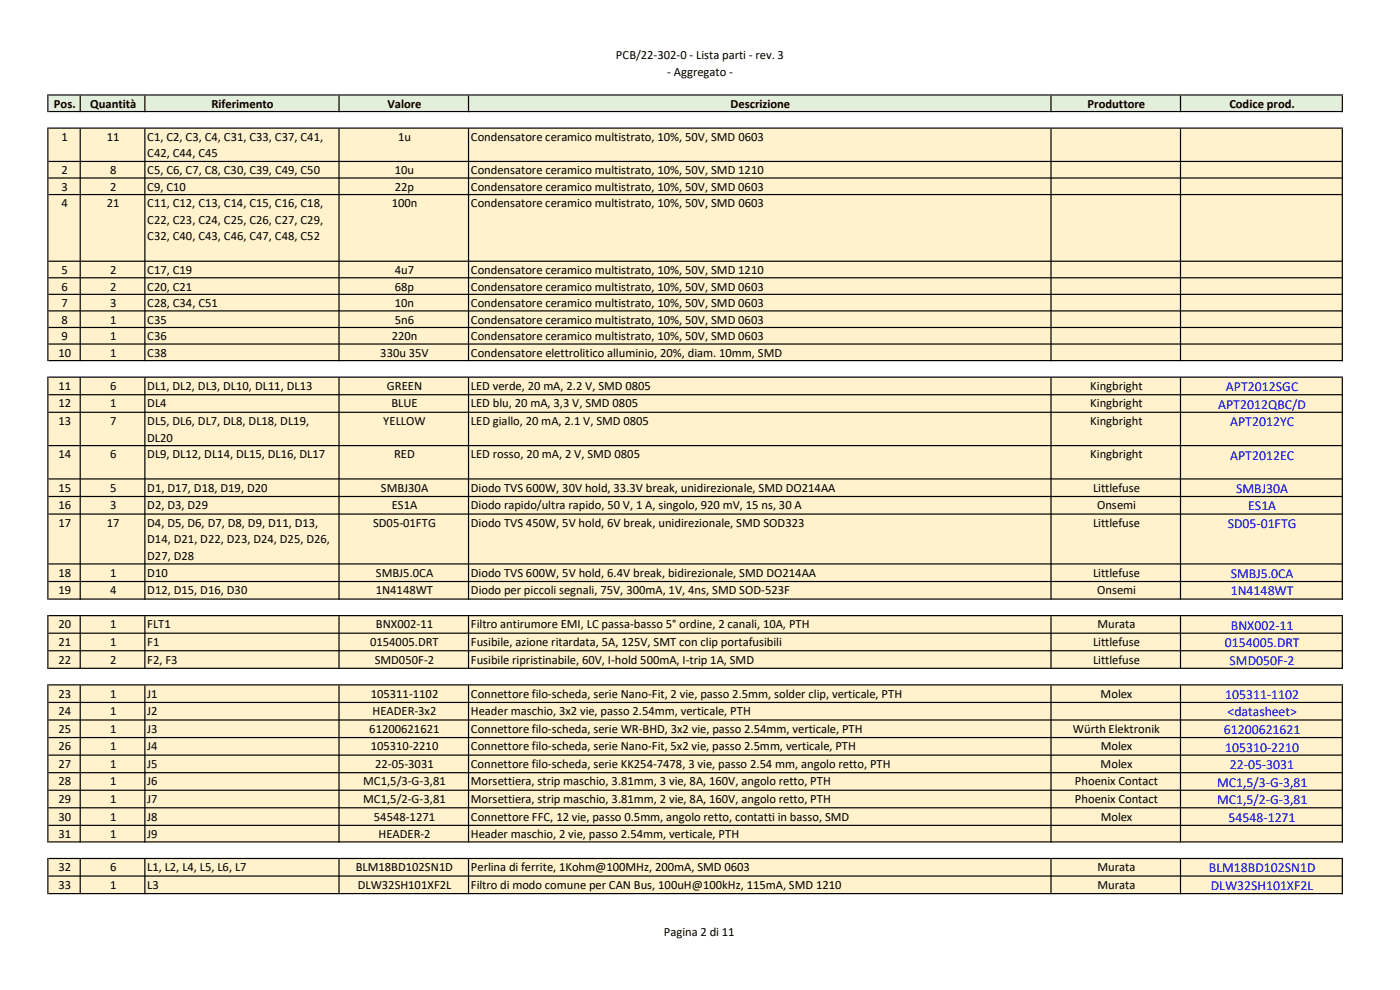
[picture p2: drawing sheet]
<svg xmlns="http://www.w3.org/2000/svg" width="297mm" height="210mm" viewBox="0 0 297 210" stroke-linecap="round" stroke-linejoin="round" font-family="sans-serif">
<defs><g id="words">
<g font-size="2.9" fill="#00f">
<text x="260.1" y="83">APT2012SGC</text>
<text x="258.4" y="86.7">APT2012QBC/D</text>
<text x="261" y="90.4">APT2012YC</text>
<text x="261" y="97.5">APT2012EC</text>
<text x="262.3" y="104.6">SMBJ30A</text>
<text x="260.5" y="112">SD05-01FTG</text>
<text x="264.8" y="108.3">ES1A</text>
<text x="261.1" y="122.6">SMBJ5.0CA</text>
<text x="261.1" y="126.3">1N4148WT</text>
<text x="259.8" y="137.3">0154005.DRT</text>
<text x="261.1" y="133.6">BNX002-11</text>
<text x="260.9" y="141">SMD050F-2</text>
<text x="259.9" y="148.3">105311-1102</text>
<text x="259.6" y="155.7">61200621621</text>
<text x="260.4" y="152">&lt;datasheet&gt;</text>
<text x="259.9" y="159.4">105310-2210</text>
<text x="258.2" y="166.9">MC1,5/3-G-3,81</text>
<text x="260.9" y="163.2">22-05-3031</text>
<text x="258.2" y="170.6">MC1,5/2-G-3,81</text>
<text x="260.6" y="174.3">54548-1271</text>
<text x="256.5" y="185.1">BLM18BD102SN1D</text>
<text x="256.9" y="188.8">DLW32SH101XF2L</text>
</g>
<g font-size="2.7">
<text x="130.7" y="12.5">PCB/22-302-0 - Lista parti - rev. 3</text>
<text x="141.6" y="16">- Aggregato -</text>
<text x="11.4" y="22.9">Pos.</text>
<text x="19.1" y="22.9">Quantità</text>
<text x="44.9" y="22.9">Riferimento</text>
<text x="82.2" y="22.9">Valore</text>
<text x="155" y="22.9">Descrizione</text>
<text x="230.7" y="22.9">Produttore</text>
<text x="260.8" y="22.9">Codice prod.</text>
<text x="13.1" y="29.9">1</text>
<text x="22.7" y="29.9">11</text>
<text x="31.2" y="29.9">C1, C2, C3, C4, C31, C33, C37, C41,</text>
<text x="84.5" y="29.9">1u</text>
<text x="99.9" y="29.9">Condensatore ceramico multistrato, 10%, 50V, SMD 0603</text>
<text x="31.2" y="33.4">C42, C44, C45</text>
<text x="13.1" y="37">2</text>
<text x="13.1" y="40.5">3</text>
<text x="23.4" y="37">8</text>
<text x="23.4" y="40.5">2</text>
<text x="31.2" y="37">C5, C6, C7, C8, C30, C39, C49, C50</text>
<text x="31.2" y="40.5">C9, C10</text>
<text x="83.8" y="37">10u</text>
<text x="83.8" y="40.5">22p</text>
<text x="99.9" y="37">Condensatore ceramico multistrato, 10%, 50V, SMD 1210</text>
<text x="99.9" y="40.5">Condensatore ceramico multistrato, 10%, 50V, SMD 0603</text>
<text x="13.1" y="44">4</text>
<text x="22.7" y="44">21</text>
<text x="31.2" y="44">C11, C12, C13, C14, C15, C16, C18,</text>
<text x="31.2" y="47.5">C22, C23, C24, C25, C26, C27, C29,</text>
<text x="83.1" y="44">100n</text>
<text x="99.9" y="44">Condensatore ceramico multistrato, 10%, 50V, SMD 0603</text>
<text x="31.2" y="51">C32, C40, C43, C46, C47, C48, C52</text>
<text x="13.1" y="58.1">5</text>
<text x="23.4" y="58.1">2</text>
<text x="31.2" y="58.1">C17, C19</text>
<text x="83.8" y="58.1">4u7</text>
<text x="99.9" y="58.1">Condensatore ceramico multistrato, 10%, 50V, SMD 1210</text>
<text x="13.1" y="61.6">6</text>
<text x="13.1" y="65.2">7</text>
<text x="23.4" y="61.6">2</text>
<text x="23.4" y="65.2">3</text>
<text x="31.2" y="61.6">C20, C21</text>
<text x="31.2" y="65.2">C28, C34, C51</text>
<text x="83.8" y="61.6">68p</text>
<text x="83.8" y="65.2">10n</text>
<text x="99.9" y="61.6">Condensatore ceramico multistrato, 10%, 50V, SMD 0603</text>
<text x="99.9" y="65.2">Condensatore ceramico multistrato, 10%, 50V, SMD 0603</text>
<text x="13.1" y="68.7">8</text>
<text x="23.4" y="68.7">1</text>
<text x="31.2" y="68.7">C35</text>
<text x="83.8" y="68.7">5n6</text>
<text x="99.9" y="68.7">Condensatore ceramico multistrato, 10%, 50V, SMD 0603</text>
<text x="12.4" y="75.7">10</text>
<text x="13.1" y="72.2">9</text>
<text x="23.4" y="75.7">1</text>
<text x="23.4" y="72.2">1</text>
<text x="31.2" y="72.2">C36</text>
<text x="31.2" y="75.7">C38</text>
<text x="80.7" y="75.7">330u 35V</text>
<text x="83.1" y="72.2">220n</text>
<text x="99.9" y="72.2">Condensatore ceramico multistrato, 10%, 50V, SMD 0603</text>
<text x="99.9" y="75.7">Condensatore elettrolitico alluminio, 20%, diam. 10mm, SMD</text>
<text x="12.4" y="82.7">11</text>
<text x="23.4" y="82.7">6</text>
<text x="31.3" y="82.7">DL1, DL2, DL3, DL10, DL11, DL13</text>
<text x="82.1" y="82.7">GREEN</text>
<text x="99.9" y="82.7">LED verde, 20 mA, 2.2 V, SMD 0805</text>
<text x="231.3" y="82.7">Kingbright</text>
<text x="12.4" y="86.4">12</text>
<text x="23.4" y="86.4">1</text>
<text x="31.3" y="86.4">DL4</text>
<text x="83.1" y="86.4">BLUE</text>
<text x="99.9" y="86.4">LED blu, 20 mA, 3,3 V, SMD 0805</text>
<text x="231.3" y="86.4">Kingbright</text>
<text x="12.4" y="90.2">13</text>
<text x="23.4" y="90.2">7</text>
<text x="31.2" y="93.7">DL20</text>
<text x="31.3" y="90.2">DL5, DL6, DL7, DL8, DL18, DL19,</text>
<text x="81.3" y="90.2">YELLOW</text>
<text x="99.9" y="90.2">LED giallo, 20 mA, 2.1 V, SMD 0805</text>
<text x="231.3" y="90.2">Kingbright</text>
<text x="12.4" y="97.2">14</text>
<text x="23.4" y="97.2">6</text>
<text x="31.3" y="97.2">DL9, DL12, DL14, DL15, DL16, DL17</text>
<text x="83.6" y="97.2">RED</text>
<text x="99.9" y="97.2">LED rosso, 20 mA, 2 V, SMD 0805</text>
<text x="231.3" y="97.2">Kingbright</text>
<text x="12.4" y="104.3">15</text>
<text x="23.4" y="104.3">5</text>
<text x="31.3" y="104.3">D1, D17, D18, D19, D20</text>
<text x="80.8" y="104.3">SMBJ30A</text>
<text x="99.9" y="104.3">Diodo TVS 600W, 30V hold, 33.3V break, unidirezionale, SMD DO214AA</text>
<text x="231.9" y="104.3">Littlefuse</text>
<text x="12.4" y="108">16</text>
<text x="12.4" y="111.8">17</text>
<text x="22.7" y="111.8">17</text>
<text x="23.4" y="108">3</text>
<text x="31.2" y="111.8">D4, D5, D6, D7, D8, D9, D11, D13,</text>
<text x="31.3" y="108">D2, D3, D29</text>
<text x="79.2" y="111.8">SD05-01FTG</text>
<text x="83.1" y="108">ES1A</text>
<text x="99.9" y="108">Diodo rapido/ultra rapido, 50 V, 1 A, singolo, 920 mV, 15 ns, 30 A</text>
<text x="99.9" y="111.8">Diodo TVS 450W, 5V hold, 6V break, unidirezionale, SMD SOD323</text>
<text x="231.9" y="111.8">Littlefuse</text>
<text x="232.8" y="108">Onsemi</text>
<text x="31.2" y="115.3">D14, D21, D22, D23, D24, D25, D26,</text>
<text x="31.2" y="118.8">D27, D28</text>
<text x="12.4" y="122.3">18</text>
<text x="23.4" y="122.3">1</text>
<text x="31.3" y="122.3">D10</text>
<text x="79.8" y="122.3">SMBJ5.0CA</text>
<text x="99.9" y="122.3">Diodo TVS 600W, 5V hold, 6.4V break, bidirezionale, SMD DO214AA</text>
<text x="231.9" y="122.3">Littlefuse</text>
<text x="12.4" y="126.1">19</text>
<text x="23.4" y="126.1">4</text>
<text x="31.3" y="126.1">D12, D15, D16, D30</text>
<text x="79.7" y="126.1">1N4148WT</text>
<text x="99.9" y="126.1">Diodo per piccoli segnali, 75V, 300mA, 1V, 4ns, SMD SOD-523F</text>
<text x="232.7" y="126.1">Onsemi</text>
<text x="12.4" y="133.3">20</text>
<text x="12.4" y="137">21</text>
<text x="23.4" y="133.3">1</text>
<text x="23.4" y="137">1</text>
<text x="31.3" y="133.3">FLT1</text>
<text x="31.3" y="137">F1</text>
<text x="78.5" y="137">0154005.DRT</text>
<text x="79.8" y="133.3">BNX002-11</text>
<text x="99.9" y="133.3">Filtro antirumore EMI, LC passa-basso 5° ordine, 2 canali, 10A, PTH</text>
<text x="99.9" y="137">Fusibile, azione ritardata, 5A, 125V, SMT con clip portafusibili</text>
<text x="231.9" y="137">Littlefuse</text>
<text x="232.8" y="133.3">Murata</text>
<text x="12.4" y="140.8">22</text>
<text x="23.4" y="140.8">2</text>
<text x="31.3" y="140.8">F2, F3</text>
<text x="79.5" y="140.8">SMD050F-2</text>
<text x="99.9" y="140.8">Fusibile ripristinabile, 60V, I-hold 500mA, I-trip 1A, SMD</text>
<text x="231.9" y="140.8">Littlefuse</text>
<text x="12.4" y="148">23</text>
<text x="23.4" y="148">1</text>
<text x="31.3" y="148">J1</text>
<text x="78.7" y="148">105311-1102</text>
<text x="99.9" y="148">Connettore filo-scheda, serie Nano-Fit, 2 vie, passo 2.5mm, solder clip, verticale, PTH</text>
<text x="233.5" y="148">Molex</text>
<text x="12.4" y="151.7">24</text>
<text x="12.4" y="155.4">25</text>
<text x="23.4" y="151.7">1</text>
<text x="23.4" y="155.4">1</text>
<text x="31.3" y="151.7">J2</text>
<text x="31.3" y="155.4">J3</text>
<text x="78.3" y="155.4">61200621621</text>
<text x="79" y="151.7">HEADER-3x2</text>
<text x="99.9" y="151.7">Header maschio, 3x2 vie, passo 2.54mm, verticale, PTH</text>
<text x="99.9" y="155.4">Connettore filo-scheda, serie WR-BHD, 3x2 vie, passo 2.54mm, verticale, PTH</text>
<text x="227.6" y="155.4">Würth Elektronik</text>
<text x="12.4" y="159.2">26</text>
<text x="23.4" y="159.2">1</text>
<text x="31.3" y="159.2">J4</text>
<text x="78.7" y="159.2">105310-2210</text>
<text x="99.9" y="159.2">Connettore filo-scheda, serie Nano-Fit, 5x2 vie, passo 2.5mm, verticale, PTH</text>
<text x="233.5" y="159.2">Molex</text>
<text x="12.4" y="162.9">27</text>
<text x="12.4" y="166.6">28</text>
<text x="23.4" y="162.9">1</text>
<text x="23.4" y="166.6">1</text>
<text x="31.3" y="162.9">J5</text>
<text x="31.3" y="166.6">J6</text>
<text x="77" y="166.6">MC1,5/3-G-3,81</text>
<text x="79.6" y="162.9">22-05-3031</text>
<text x="99.9" y="162.9">Connettore filo-scheda, serie KK254-7478, 3 vie, passo 2.54 mm, angolo retto, PTH</text>
<text x="99.9" y="166.6">Morsettiera, strip maschio, 3.81mm, 3 vie, 8A, 160V, angolo retto, PTH</text>
<text x="228.1" y="166.6">Phoenix Contact</text>
<text x="233.5" y="162.9">Molex</text>
<text x="12.4" y="170.3">29</text>
<text x="23.4" y="170.3">1</text>
<text x="31.3" y="170.3">J7</text>
<text x="77" y="170.3">MC1,5/2-G-3,81</text>
<text x="99.9" y="170.3">Morsettiera, strip maschio, 3.81mm, 2 vie, 8A, 160V, angolo retto, PTH</text>
<text x="228.1" y="170.3">Phoenix Contact</text>
<text x="12.4" y="174.1">30</text>
<text x="12.4" y="177.8">31</text>
<text x="23.4" y="174.1">1</text>
<text x="23.4" y="177.8">1</text>
<text x="31.2" y="177.8">J9</text>
<text x="31.3" y="174.1">J8</text>
<text x="79.3" y="174.1">54548-1271</text>
<text x="80.3" y="177.8">HEADER-2</text>
<text x="99.9" y="174.1">Connettore FFC, 12 vie, passo 0.5mm, angolo retto, contatti in basso, SMD</text>
<text x="99.9" y="177.8">Header maschio, 2 vie, passo 2.54mm, verticale, PTH</text>
<text x="233.5" y="174.1">Molex</text>
<text x="12.4" y="184.8">32</text>
<text x="23.4" y="184.8">6</text>
<text x="31.3" y="184.8">L1, L2, L4, L5, L6, L7</text>
<text x="75.5" y="184.8">BLM18BD102SN1D</text>
<text x="99.9" y="184.8">Perlina di ferrite, 1Kohm@100MHz, 200mA, SMD 0603</text>
<text x="232.8" y="184.8">Murata</text>
<text x="12.4" y="188.6">33</text>
<text x="23.4" y="188.6">1</text>
<text x="31.3" y="188.6">L3</text>
<text x="75.9" y="188.6">DLW32SH101XF2L</text>
<text x="99.9" y="188.6">Filtro di modo comune per CAN Bus, 100uH@100kHz, 115mA, SMD 1210</text>
<text x="232.8" y="188.6">Murata</text>
<text x="140.8" y="198.6">Pagina 2 di 11</text>
</g>
</g></defs>
<path d="M10.3 20.3h274.5v3.4h-274.5z" fill="#e2efda"/>
<path d="M10.3 27.2h274.5v49.3h-274.5zM10.3 80h274.5v47.1h-274.5zM10.3 130.6h274.5v11.2h-274.5zM10.3 145.3h274.5v33.3h-274.5zM10.3 182.1h274.5v7.5h-274.5z" fill-rule="evenodd" fill="#fff2cc"/>
<g fill="#000">
<path d="M10 20h.3v3.8h-.3zM16.9 20.3h.2v3.5h-.2zM30.6 20.3h.3v3.5h-.3zM71.8 20.3h.3v3.5h-.3zM99.3 20.3h.2v3.5h-.2zM222.8 20.3h.3v3.5h-.3zM250.3 20.3h.3v3.5h-.3zM284.6 20.3h.3v3.5h-.3zM10 27.1h.3v49.5h-.3zM16.9 27.3h.2v49.3h-.2zM30.6 27.3h.3v49.3h-.3zM71.8 27.3h.3v49.3h-.3zM99.3 27.3h.2v49.3h-.2zM222.8 27.3h.3v49.3h-.3zM250.3 27.3h.3v49.3h-.3zM284.6 27.3h.3v49.3h-.3zM10 79.9h.3v47.3h-.3zM16.9 80.1h.2v47.1h-.2zM30.6 80.1h.3v47.1h-.3zM71.8 80.1h.3v47.1h-.3zM99.3 80.1h.2v47.1h-.2zM222.8 80.1h.3v47.1h-.3zM250.3 80.1h.3v47.1h-.3zM284.6 80.1h.3v47.1h-.3zM10 130.5h.3v11.4h-.3zM16.9 130.7h.2v11.2h-.2zM30.6 130.7h.3v11.2h-.3zM71.8 130.7h.3v11.2h-.3zM99.3 130.7h.2v11.2h-.2zM222.8 130.7h.3v11.2h-.3zM250.3 130.7h.3v11.2h-.3zM284.6 130.7h.3v11.2h-.3zM10 145.2h.3v33.5h-.3zM16.9 145.4h.2v33.3h-.2zM30.6 145.4h.3v33.3h-.3zM71.8 145.4h.3v33.3h-.3zM99.3 145.4h.2v33.3h-.2zM222.8 145.4h.3v33.3h-.3zM250.3 145.4h.3v33.3h-.3zM284.6 145.4h.3v33.3h-.3zM10 182h.3v7.7h-.3zM16.9 182.2h.2v7.5h-.2zM30.6 182.2h.3v7.5h-.3zM71.8 182.2h.3v7.5h-.3zM99.3 182.2h.2v7.5h-.2zM222.8 182.2h.3v7.5h-.3zM250.3 182.2h.3v7.5h-.3zM284.6 182.2h.3v7.5h-.3z" fill-rule="evenodd"/>
<path d="M10.3 20h274.6v.3h-274.6zM10.3 23.5h274.6v.3h-274.6zM10.3 27.1h274.6v.2h-274.6zM10.3 34.1h274.6v.3h-274.6zM10.3 37.6h274.6v.3h-274.6zM10.3 41.1h274.6v.3h-274.6zM10.3 55.3h274.6v.2h-274.6zM10.3 58.8h274.6v.3h-274.6zM10.3 62.3h274.6v.3h-274.6zM10.3 65.8h274.6v.3h-274.6zM10.3 69.3h274.6v.3h-274.6zM10.3 72.9h274.6v.2h-274.6zM10.3 76.4h274.6v.2h-274.6zM10.3 79.9h274.6v.2h-274.6zM10.3 83.6h274.6v.3h-274.6zM10.3 87.3h274.6v.3h-274.6zM10.3 94.4h274.6v.3h-274.6zM10.3 101.5h274.6v.2h-274.6zM10.3 105.2h274.6v.3h-274.6zM10.3 108.9h274.6v.3h-274.6zM10.3 119.5h274.6v.3h-274.6zM10.3 123.2h274.6v.3h-274.6zM10.3 127h274.6v.2h-274.6zM10.3 130.5h274.6v.2h-274.6zM10.3 134.2h274.6v.3h-274.6zM10.3 137.9h274.6v.3h-274.6zM10.3 141.6h274.6v.3h-274.6zM10.3 145.2h274.6v.2h-274.6zM10.3 148.9h274.6v.2h-274.6zM10.3 152.6h274.6v.3h-274.6zM10.3 156.3h274.6v.3h-274.6zM10.3 160.1h274.6v.2h-274.6zM10.3 163.8h274.6v.2h-274.6zM10.3 167.5h274.6v.3h-274.6zM10.3 171.2h274.6v.3h-274.6zM10.3 175h274.6v.2h-274.6zM10.3 178.5h274.6v.2h-274.6zM10.3 182h274.6v.2h-274.6zM10.3 185.7h274.6v.3h-274.6zM10.3 189.4h274.6v.3h-274.6z" fill-rule="evenodd"/>
</g>
<use href="#words"/>
</svg>
